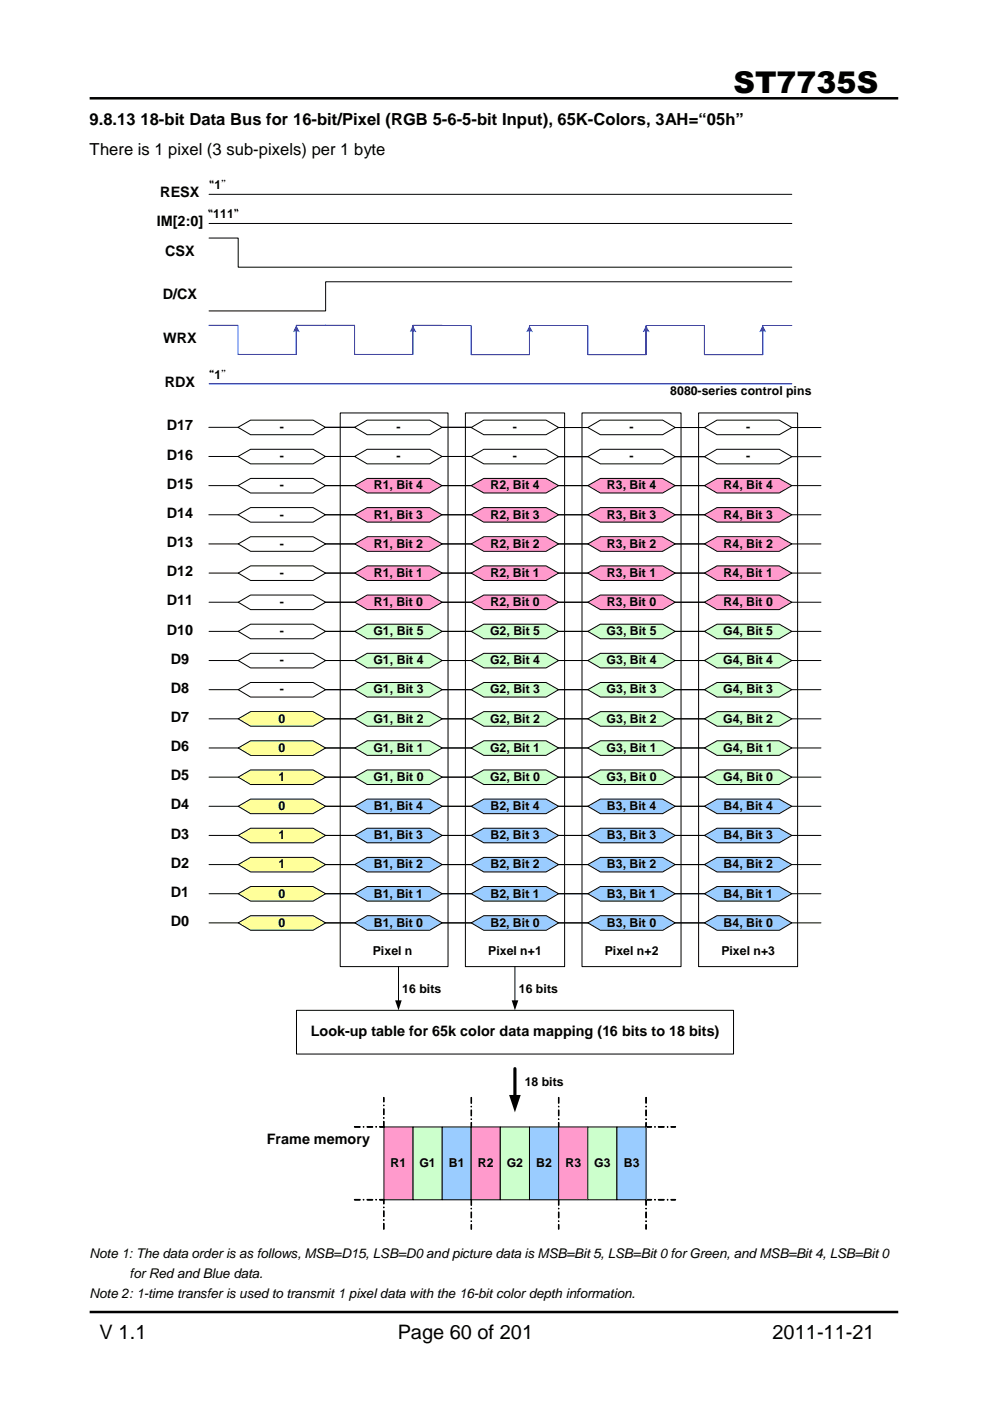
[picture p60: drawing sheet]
<svg xmlns="http://www.w3.org/2000/svg" width="210mm" height="297mm" viewBox="0 0 210 297" stroke-linecap="round" stroke-linejoin="round" font-family="sans-serif">
<defs><g id="words">
<text font-size="6.3" x="155.5" y="19.7">ST7735S</text>
<g font-size="4.2">
<text x="21.1" y="283.9">V 1.1</text>
<text x="84.3" y="283.9">Page 60 of 201</text>
<text x="163.8" y="283.9">2011-11-21</text>
</g>
<g font-size="3.5">
<text x="19" y="26.5">9.8.13 18-bit Data Bus for 16-bit/Pixel (RGB 5-6-5-bit Input), 65K-Colors, 3AH=“05h”</text>
<text x="19" y="32.8">There is 1 pixel (3 sub-pixels) per 1 byte</text>
</g>
<g font-size="3.1">
<text x="34" y="41.8">RESX</text>
<text x="33.2" y="48">IM[2:0]</text>
<text x="35" y="54.2">CSX</text>
<text x="34.5" y="63.5">D/CX</text>
<text x="34.6" y="72.7">WRX</text>
<text x="34.9" y="82">RDX</text>
<text x="35.3" y="91.3">D17</text>
<text x="35.3" y="97.5">D16</text>
<text x="35.3" y="103.6">D15</text>
<text x="35.3" y="109.8">D14</text>
<text x="35.3" y="116">D13</text>
<text x="35.3" y="122.2">D12</text>
<text x="35.3" y="128.4">D11</text>
<text x="35.3" y="134.5">D10</text>
<text x="36.2" y="140.7">D9</text>
<text x="36.2" y="146.9">D8</text>
<text x="36.2" y="153.1">D7</text>
<text x="36.2" y="159.3">D6</text>
<text x="36.2" y="165.4">D5</text>
<text x="36.2" y="171.6">D4</text>
<text x="36.2" y="177.8">D3</text>
<text x="36.2" y="184">D2</text>
<text x="36.2" y="190.2">D1</text>
<text x="36.2" y="196.3">D0</text>
<text x="65.9" y="219.8">Look-up table for 65k color data mapping (16 bits to 18 bits)</text>
<text x="56.6" y="242.7">Frame memory</text>
</g>
<g font-size="2.8">
<text x="19" y="266.7">Note 1: The data order is as follows, MSB=D15, LSB=D0 and picture data is MSB=Bit 5, LSB=Bit 0 for Green, and MSB=Bit 4, LSB=Bit 0</text>
<text x="19" y="275.2">Note 2: 1-time transfer is used to transmit 1 pixel data with the 16-bit color depth information.</text>
<text x="27.5" y="270.9">forRed and Blue data.</text>
</g>
<g font-size="2.6">
<text x="42.9" y="40.2">“1”</text>
<text x="42.6" y="46.4">“111”</text>
<text x="42.9" y="80.4">“1”</text>
<text x="142.1" y="83.7">8080-series control pins</text>
<text x="59.4" y="91.4">-</text>
<text x="84.1" y="91.4">-</text>
<text x="108.8" y="91.4">-</text>
<text x="133.5" y="91.4">-</text>
<text x="158.2" y="91.4">-</text>
<text x="59.4" y="97.6">-</text>
<text x="84.1" y="97.6">-</text>
<text x="108.8" y="97.6">-</text>
<text x="133.5" y="97.6">-</text>
<text x="158.2" y="97.6">-</text>
<text x="59.4" y="103.8">-</text>
<text x="79.2" y="103.8">R1, Bit 4</text>
<text x="104" y="103.8">R2, Bit 4</text>
<text x="128.7" y="103.8">R3, Bit 4</text>
<text x="153.4" y="103.8">R4, Bit 4</text>
<text x="59.4" y="109.9">-</text>
<text x="79.2" y="109.9">R1, Bit 3</text>
<text x="104" y="109.9">R2, Bit 3</text>
<text x="128.7" y="109.9">R3, Bit 3</text>
<text x="153.4" y="109.9">R4, Bit 3</text>
<text x="59.4" y="116.1">-</text>
<text x="79.2" y="116.1">R1, Bit 2</text>
<text x="104" y="116.1">R2, Bit 2</text>
<text x="128.7" y="116.1">R3, Bit 2</text>
<text x="153.4" y="116.1">R4, Bit 2</text>
<text x="59.4" y="122.3">-</text>
<text x="79.2" y="122.3">R1, Bit 1</text>
<text x="104" y="122.3">R2, Bit 1</text>
<text x="128.7" y="122.3">R3, Bit 1</text>
<text x="153.4" y="122.3">R4, Bit 1</text>
<text x="59.4" y="128.5">-</text>
<text x="79.2" y="128.5">R1, Bit 0</text>
<text x="104" y="128.5">R2, Bit 0</text>
<text x="128.7" y="128.5">R3, Bit 0</text>
<text x="153.4" y="128.5">R4, Bit 0</text>
<text x="59.4" y="134.7">-</text>
<text x="79.2" y="134.7">G1, Bit 5</text>
<text x="103.9" y="134.7">G2, Bit 5</text>
<text x="128.6" y="134.7">G3, Bit 5</text>
<text x="153.3" y="134.7">G4, Bit 5</text>
<text x="59.4" y="140.8">-</text>
<text x="79.2" y="140.8">G1, Bit 4</text>
<text x="103.9" y="140.8">G2, Bit 4</text>
<text x="128.6" y="140.8">G3, Bit 4</text>
<text x="153.3" y="140.8">G4, Bit 4</text>
<text x="59.4" y="147">-</text>
<text x="79.2" y="147">G1, Bit 3</text>
<text x="103.9" y="147">G2, Bit 3</text>
<text x="128.6" y="147">G3, Bit 3</text>
<text x="153.3" y="147">G4, Bit 3</text>
<text x="59.1" y="153.2">0</text>
<text x="79.2" y="153.2">G1, Bit 2</text>
<text x="103.9" y="153.2">G2, Bit 2</text>
<text x="128.6" y="153.2">G3, Bit 2</text>
<text x="153.3" y="153.2">G4, Bit 2</text>
<text x="59.1" y="159.4">0</text>
<text x="79.2" y="159.4">G1, Bit 1</text>
<text x="103.9" y="159.4">G2, Bit 1</text>
<text x="128.6" y="159.4">G3, Bit 1</text>
<text x="153.3" y="159.4">G4, Bit 1</text>
<text x="59.1" y="165.6">1</text>
<text x="79.2" y="165.6">G1, Bit 0</text>
<text x="103.9" y="165.6">G2, Bit 0</text>
<text x="128.6" y="165.6">G3, Bit 0</text>
<text x="153.3" y="165.6">G4, Bit 0</text>
<text x="59.1" y="171.7">0</text>
<text x="79.2" y="171.7">B1, Bit 4</text>
<text x="104" y="171.7">B2, Bit 4</text>
<text x="128.7" y="171.7">B3, Bit 4</text>
<text x="153.4" y="171.7">B4, Bit 4</text>
<text x="59.1" y="177.9">1</text>
<text x="79.2" y="177.9">B1, Bit 3</text>
<text x="104" y="177.9">B2, Bit 3</text>
<text x="128.7" y="177.9">B3, Bit 3</text>
<text x="153.4" y="177.9">B4, Bit 3</text>
<text x="59.1" y="184.1">1</text>
<text x="79.2" y="184.1">B1, Bit 2</text>
<text x="104" y="184.1">B2, Bit 2</text>
<text x="128.7" y="184.1">B3, Bit 2</text>
<text x="153.4" y="184.1">B4, Bit 2</text>
<text x="59.1" y="190.3">0</text>
<text x="79.2" y="190.3">B1, Bit 1</text>
<text x="104" y="190.3">B2, Bit 1</text>
<text x="128.7" y="190.3">B3, Bit 1</text>
<text x="153.4" y="190.3">B4, Bit 1</text>
<text x="59.1" y="196.5">0</text>
<text x="79.2" y="196.5">B1, Bit 0</text>
<text x="104" y="196.5">B2, Bit 0</text>
<text x="128.7" y="196.5">B3, Bit 0</text>
<text x="153.4" y="196.5">B4, Bit 0</text>
<text x="79" y="202.5">Pixel n</text>
<text x="103.5" y="202.5">Pixel n+1</text>
<text x="128.2" y="202.5">Pixel n+2</text>
<text x="153" y="202.5">Pixel n+3</text>
<text x="85.3" y="210.5">16 bits</text>
<text x="110" y="210.5">16 bits</text>
<text x="111.3" y="230.3">18 bits</text>
<text x="82.8" y="247.4">R1</text>
<text x="88.9" y="247.4">G1</text>
<text x="95.2" y="247.4">B1</text>
<text x="101.3" y="247.4">R2</text>
<text x="107.4" y="247.4">G2</text>
<text x="113.7" y="247.4">B2</text>
<text x="119.9" y="247.4">R3</text>
<text x="126" y="247.4">G3</text>
<text x="132.2" y="247.4">B3</text>
</g>
</g></defs>
<path d="M19 20.8h171.4M19 278.2h171.4" fill="none" stroke="#010101" stroke-width=".53"/>
<path d="M148.1 87.6h21v117.3h-21z" fill-rule="evenodd" fill="#fff"/>
<path d="M148.1 87.6h21v117.3h-21z" fill="none" stroke="#000" stroke-width=".21"/>
<path d="M123.4 87.6h21v117.3h-21z" fill-rule="evenodd" fill="#fff"/>
<path d="M123.4 87.6h21v117.3h-21z" fill="none" stroke="#000" stroke-width=".21"/>
<path d="M98.7 87.6h21v117.3h-21z" fill-rule="evenodd" fill="#fff"/>
<path d="M98.7 87.6h21v117.3h-21z" fill="none" stroke="#000" stroke-width=".21"/>
<path d="M72.1 87.6h22.9v117.3h-22.9z" fill-rule="evenodd" fill="#fff"/>
<path d="M72.1 87.6h22.9v117.3h-22.9z" fill="none" stroke="#000" stroke-width=".21"/>
<path d="M50.5 103l2.6-1.6h13.3l2.6 1.6-2.6 1.5h-13.3z" fill-rule="evenodd" fill="#fff"/>
<path d="M44.3 103h6.2M50.5 103l2.6-1.6h13.3l2.6 1.6-2.6 1.5h-13.3zM69 103h6.2" fill="none" stroke="#000" stroke-width=".21"/>
<path d="M44.3 69h6.2v6.2h12.3v-6.2h6.2M62.8 70.1v5.1M44.3 81.4h123.6" fill="none" stroke="#00f" stroke-width=".21"/>
<path d="M62.8 69l.7 1.4-.4-.2-1 .2z" fill-rule="evenodd" fill="#00f"/>
<path d="M143.2 69h6.1v6.2h12.4v-6.2h6.2M161.7 70.1v5.1" fill="none" stroke="#00f" stroke-width=".21"/>
<path d="M161.7 69l.7 1.4-.4-.2-1 .2z" fill-rule="evenodd" fill="#00f"/>
<path d="M118.4 69h6.2v6.2h12.4v-6.2h6.2M137 70.1v5.1" fill="none" stroke="#00f" stroke-width=".21"/>
<path d="M137 69l.7 1.4-.4-.2-1 .2z" fill-rule="evenodd" fill="#00f"/>
<path d="M93.8 69h6.1v6.2h12.4v-6.2h6.1M112.3 70.1v5.1" fill="none" stroke="#00f" stroke-width=".21"/>
<path d="M112.3 69l.7 1.4-.4-.2-1 .2z" fill-rule="evenodd" fill="#00f"/>
<path d="M69 69h6.2v6.2h12.3v-6.2h6.2M87.5 70.1v5.1" fill="none" stroke="#00f" stroke-width=".21"/>
<path d="M87.5 69l.8 1.4-.5-.2-.9 .2z" fill-rule="evenodd" fill="#00f"/>
<path d="M44.3 50.5h6.2v6.2h117.4M44.3 47.4h123.6M44.3 41.2h123.6M167.9 59.7h-98.9v6.2h-24.7" fill="none" stroke="#000" stroke-width=".21"/>
<path d="M50.5 109.1l2.6-1.5h13.3l2.6 1.5-2.6 1.6h-13.3z" fill-rule="evenodd" fill="#fff"/>
<path d="M44.3 109.1h6.2M50.5 109.1l2.6-1.5h13.3l2.6 1.5-2.6 1.6h-13.3zM69 109.1h6.2" fill="none" stroke="#000" stroke-width=".21"/>
<path d="M50.5 115.3l2.6-1.5h13.3l2.6 1.5-2.6 1.6h-13.3z" fill-rule="evenodd" fill="#fff"/>
<path d="M44.3 115.3h6.2M50.5 115.3l2.6-1.5h13.3l2.6 1.5-2.6 1.6h-13.3zM69 115.3h6.2" fill="none" stroke="#000" stroke-width=".21"/>
<path d="M50.5 121.5l2.6-1.5h13.3l2.6 1.5-2.6 1.6h-13.3z" fill-rule="evenodd" fill="#fff"/>
<path d="M44.3 121.5h6.2M50.5 121.5l2.6-1.5h13.3l2.6 1.5-2.6 1.6h-13.3zM69 121.5h6.2" fill="none" stroke="#000" stroke-width=".21"/>
<path d="M75.2 146.2l2.6-1.5h13.3l2.7 1.5-2.7 1.6h-13.3z" fill-rule="evenodd" fill="#cfc"/>
<path d="M69 146.2h6.2M75.2 146.2l2.6-1.5h13.3l2.7 1.5-2.7 1.6h-13.3zM93.8 146.2h6.1" fill="none" stroke="#000" stroke-width=".21"/>
<path d="M50.5 127.7l2.6-1.5h13.3l2.6 1.5-2.6 1.6h-13.3z" fill-rule="evenodd" fill="#fff"/>
<path d="M44.3 127.7h6.2M50.5 127.7l2.6-1.5h13.3l2.6 1.5-2.6 1.6h-13.3zM69 127.7h6.2" fill="none" stroke="#000" stroke-width=".21"/>
<path d="M75.2 152.4l2.6-1.5h13.3l2.7 1.5-2.7 1.6h-13.3z" fill-rule="evenodd" fill="#cfc"/>
<path d="M69 152.4h6.2M75.2 152.4l2.6-1.5h13.3l2.7 1.5-2.7 1.6h-13.3zM93.8 152.4h6.1" fill="none" stroke="#000" stroke-width=".21"/>
<path d="M50.5 133.9l2.6-1.6h13.3l2.6 1.6-2.6 1.5h-13.3z" fill-rule="evenodd" fill="#fff"/>
<path d="M44.3 133.9h6.2M50.5 133.9l2.6-1.6h13.3l2.6 1.6-2.6 1.5h-13.3zM69 133.9h6.2" fill="none" stroke="#000" stroke-width=".21"/>
<path d="M75.2 158.6l2.6-1.5h13.3l2.7 1.5-2.7 1.6h-13.3z" fill-rule="evenodd" fill="#cfc"/>
<path d="M69 158.6h6.2M75.2 158.6l2.6-1.5h13.3l2.7 1.5-2.7 1.6h-13.3zM93.8 158.6h6.1" fill="none" stroke="#000" stroke-width=".21"/>
<path d="M50.5 140l2.6-1.5h13.3l2.6 1.5-2.6 1.6h-13.3z" fill-rule="evenodd" fill="#fff"/>
<path d="M44.3 140h6.2M50.5 140l2.6-1.5h13.3l2.6 1.5-2.6 1.6h-13.3zM69 140h6.2" fill="none" stroke="#000" stroke-width=".21"/>
<path d="M75.2 164.8l2.6-1.6h13.3l2.7 1.6-2.7 1.5h-13.3z" fill-rule="evenodd" fill="#cfc"/>
<path d="M69 164.8h6.2M75.2 164.8l2.6-1.6h13.3l2.7 1.6-2.7 1.5h-13.3zM93.8 164.8h6.1" fill="none" stroke="#000" stroke-width=".21"/>
<path d="M50.5 146.2l2.6-1.5h13.3l2.6 1.5-2.6 1.6h-13.3z" fill-rule="evenodd" fill="#fff"/>
<path d="M44.3 146.2h6.2M50.5 146.2l2.6-1.5h13.3l2.6 1.5-2.6 1.6h-13.3zM69 146.2h6.2M84.5 204.9v7.4M109.2 204.9v7.4" fill="none" stroke="#000" stroke-width=".21"/>
<path d="M83.8 212.1h1.4l-.7 2.1zM108.5 212.1h1.4l-.7 2.1z" fill="#000"/>
<path d="M81.4 238.9h6.2v15.5h-6.2z" fill-rule="evenodd" fill="#ff9acc"/>
<path d="M81.4 238.9h6.2v15.5h-6.2z" fill="none" stroke="#000" stroke-width=".21"/>
<path d="M87.6 238.9h6.2v15.5h-6.2z" fill-rule="evenodd" fill="#cfc"/>
<path d="M87.6 238.9h6.2v15.5h-6.2z" fill="none" stroke="#000" stroke-width=".21"/>
<path d="M93.8 238.9h6.1v15.5h-6.1z" fill-rule="evenodd" fill="#9accff"/>
<g fill="none" stroke="#000" stroke-width=".21">
<path d="M75.1 238.9l1.2-.1 .1 .2h-1.2zM77 238.9h.2zM77.8 238.9h1.2l-1.1 .1zM79.7 238.9h.1zM80.5 238.9h.9l-.8 .1zM81.3 237.8h.1v1.2zM81.3 237l.1 .1zM81.3 235.1h.1v1.2zM81.3 234.3l.1 .1zM81.3 232.7h.1v.9zM93.8 238.9h6.1v15.5h-6.1zM99.9 232.7h.1l-.1 1.2z"/>
<path d="M99.9 234.6v.1zM99.9 235.3l.1 .1-.1 1.2zM99.9 237.2v.2zM99.9 238h.1l-.1 1zM118.4 232.7h.1l-.1 1.2zM118.4 234.5l.1 .2zM118.4 235.3l.1 .1-.1 1.2zM118.4 237.2l.1 .2zM118.4 238h.1l-.1 1zM136.9 238.9h1.3l-1.2 .1zM136.9 232.7h.2l-.1 1.2zM136.9 235.4h.2l-.1 1.2z"/>
<path d="M136.9 238h.2l-.1 1zM136.9 234.5l.1 .2zM136.9 237.2l.1 .2zM138.8 238.9l.1 .1zM139.6 238.9h1.2l-1.1 .1zM141.5 238.9h.1zM142.2 238.9h1.1l-1 .1zM75.1 254.3h1.3v.1l-1.2 .1zM77 254.3h.2l-.1 .2zM77.8 254.3l1.2 .1-1.1 .1zM79.7 254.3h.1v.2zM80.5 254.3l.9 .1-.8 .1z"/>
<path d="M81.3 259.4h.1v1.2zM81.3 256.7l.1 .1v1.2zM81.3 255.9l.1 .2zM81.3 254.3h.1v1zM81.4 258.6v.1zM99.9 254.3h.1l-.1 1.3zM99.9 256.2l.1 .1zM99.9 257h.1l-.1 1.2zM99.9 258.9l.1 .1zM99.9 259.6l.1 .1-.1 .9zM118.4 254.3h.1l-.1 1.3zM118.4 256.2l.1 .1z"/>
<path d="M118.4 257h.1l-.1 1.2zM118.4 258.8l.1 .2zM118.4 259.6l.1 .1-.1 .9zM136.9 254.3l1.3 .1-1.2 .1zM136.9 254.3h.2l-.1 1.3zM136.9 257h.2l-.1 1.2zM136.9 259.7h.2l-.1 .9zM136.9 256.2l.1 .1zM136.9 258.8l.1 .2zM138.8 254.3h.1v.2zM139.6 254.3l1.2 .1-1.1 .1zM141.5 254.3h.1v.2z"/>
<path d="M142.2 254.3l1.1 .1-1 .1z"/>
</g>
<g fill="#000">
<path d="M75.1 238.9l1.2-.1 .1 .2h-1.2zM77 238.9h.2zM77.8 238.9h1.2l-1.1 .1zM79.7 238.9h.1zM80.5 238.9h.9l-.8 .1z"/>
<path d="M81.3 237.8h.1v1.2zM81.3 237l.1 .1zM81.3 235.1h.1v1.2zM81.3 234.3l.1 .1zM81.3 232.7h.1v.9z"/>
<path d="M99.9 232.7h.1l-.1 1.2zM99.9 234.6v.1zM99.9 235.3l.1 .1-.1 1.2zM99.9 237.2v.2zM99.9 238h.1l-.1 1z"/>
<path d="M118.4 232.7h.1l-.1 1.2zM118.4 234.5l.1 .2zM118.4 235.3l.1 .1-.1 1.2zM118.4 237.2l.1 .2zM118.4 238h.1l-.1 1z"/>
<path d="M136.9 238.9h1.3l-1.2 .1zM138.8 238.9l.1 .1zM139.6 238.9h1.2l-1.1 .1zM141.5 238.9h.1zM142.2 238.9h1.1l-1 .1z"/>
<path d="M136.9 232.7h.2l-.1 1.2zM136.9 234.5l.1 .2zM136.9 235.4h.2l-.1 1.2zM136.9 237.2l.1 .2zM136.9 238h.2l-.1 1z"/>
<path d="M75.1 254.3h1.3v.1l-1.2 .1zM77 254.3h.2l-.1 .2zM77.8 254.3l1.2 .1-1.1 .1zM79.7 254.3h.1v.2zM80.5 254.3l.9 .1-.8 .1z"/>
<path d="M99.9 254.3h.1l-.1 1.3zM99.9 256.2l.1 .1zM99.9 257h.1l-.1 1.2zM99.9 258.9l.1 .1zM99.9 259.6l.1 .1-.1 .9z"/>
<path d="M118.4 254.3h.1l-.1 1.3zM118.4 256.2l.1 .1zM118.4 257h.1l-.1 1.2zM118.4 258.8l.1 .2zM118.4 259.6l.1 .1-.1 .9z"/>
<path d="M136.9 254.3l1.3 .1-1.2 .1zM138.8 254.3h.1v.2zM139.6 254.3l1.2 .1-1.1 .1zM141.5 254.3h.1v.2zM142.2 254.3l1.1 .1-1 .1z"/>
<path d="M136.9 254.3h.2l-.1 1.3zM136.9 256.2l.1 .1zM136.9 257h.2l-.1 1.2zM136.9 258.8l.1 .2zM136.9 259.7h.2l-.1 .9z"/>
<path d="M81.3 259.4h.1v1.2zM81.4 258.6v.1zM81.3 256.7l.1 .1v1.2zM81.3 255.9l.1 .2zM81.3 254.3h.1v1z"/>
</g>
<path d="M99.9 238.9h6.2v15.5h-6.2z" fill-rule="evenodd" fill="#ff9acc"/>
<path d="M99.9 238.9h6.2v15.5h-6.2z" fill="none" stroke="#000" stroke-width=".21"/>
<path d="M106.1 238.9h6.2v15.5h-6.2z" fill-rule="evenodd" fill="#cfc"/>
<path d="M106.1 238.9h6.2v15.5h-6.2z" fill="none" stroke="#000" stroke-width=".21"/>
<path d="M112.3 238.9h6.1v15.5h-6.1z" fill-rule="evenodd" fill="#9accff"/>
<path d="M112.3 238.9h6.1v15.5h-6.1z" fill="none" stroke="#000" stroke-width=".21"/>
<path d="M118.4 238.9h6.2v15.5h-6.2z" fill-rule="evenodd" fill="#ff9acc"/>
<path d="M118.4 238.9h6.2v15.5h-6.2z" fill="none" stroke="#000" stroke-width=".21"/>
<path d="M124.6 238.9h6.2v15.5h-6.2z" fill-rule="evenodd" fill="#cfc"/>
<path d="M124.6 238.9h6.2v15.5h-6.2z" fill="none" stroke="#000" stroke-width=".21"/>
<path d="M130.8 238.9h6.2v15.5h-6.2z" fill-rule="evenodd" fill="#9accff"/>
<path d="M130.8 238.9h6.2v15.5h-6.2z" fill="none" stroke="#000" stroke-width=".21"/>
<path d="M109.2 226.6v5.9" fill="none" stroke="#000" stroke-width=".67"/>
<path d="M107.9 232.2h2.5l-1.2 3.6z" fill="#000"/>
<path d="M75.2 109.1l2.6-1.5h13.3l2.6 1.5-2.6 1.6h-13.3z" fill-rule="evenodd" fill="#ff9acc"/>
<path d="M69 109.1h6.2M75.2 109.1l2.6-1.5h13.3l2.6 1.5-2.6 1.6h-13.3zM93.7 109.1h6.2" fill="none" stroke="#000" stroke-width=".21"/>
<path d="M50.5 152.4l2.6-1.5h13.3l2.6 1.5-2.6 1.6h-13.3z" fill-rule="evenodd" fill="#ffff9a"/>
<path d="M44.3 152.4h6.2M50.5 152.4l2.6-1.5h13.3l2.6 1.5-2.6 1.6h-13.3zM69 152.4h6.2" fill="none" stroke="#000" stroke-width=".21"/>
<path d="M75.2 115.3l2.6-1.5h13.3l2.7 1.5-2.7 1.6h-13.3z" fill-rule="evenodd" fill="#ff9acc"/>
<path d="M69 115.3h6.2M75.2 115.3l2.6-1.5h13.3l2.7 1.5-2.7 1.6h-13.3zM93.7 115.3h6.2" fill="none" stroke="#000" stroke-width=".21"/>
<path d="M50.5 158.6l2.6-1.5h13.3l2.6 1.5-2.6 1.6h-13.3z" fill-rule="evenodd" fill="#ffff9a"/>
<path d="M44.3 158.6h6.2M50.5 158.6l2.6-1.5h13.3l2.6 1.5-2.6 1.6h-13.3zM69 158.6h6.2" fill="none" stroke="#000" stroke-width=".21"/>
<path d="M75.2 121.5l2.6-1.5h13.3l2.7 1.5-2.7 1.6h-13.3z" fill-rule="evenodd" fill="#ff9acc"/>
<path d="M69 121.5h6.2M75.2 121.5l2.6-1.5h13.3l2.7 1.5-2.7 1.6h-13.3zM93.8 121.5h6.1" fill="none" stroke="#000" stroke-width=".21"/>
<path d="M50.5 164.8l2.6-1.6h13.3l2.6 1.6-2.6 1.5h-13.3z" fill-rule="evenodd" fill="#ffff9a"/>
<path d="M44.3 164.8h6.2M50.5 164.8l2.6-1.6h13.3l2.6 1.6-2.6 1.5h-13.3zM69 164.8h6.2" fill="none" stroke="#000" stroke-width=".21"/>
<path d="M75.2 127.7l2.6-1.5h13.3l2.7 1.5-2.7 1.6h-13.3z" fill-rule="evenodd" fill="#ff9acc"/>
<path d="M69 127.7h6.2M75.2 127.7l2.6-1.5h13.3l2.7 1.5-2.7 1.6h-13.3zM93.8 127.7h6.1" fill="none" stroke="#000" stroke-width=".21"/>
<path d="M50.5 170.9l2.6-1.5h13.3l2.6 1.5-2.6 1.6h-13.3z" fill-rule="evenodd" fill="#ffff9a"/>
<path d="M44.3 170.9h6.2M50.5 170.9l2.6-1.5h13.3l2.6 1.5-2.6 1.6h-13.3zM69 170.9h6.2" fill="none" stroke="#000" stroke-width=".21"/>
<path d="M50.5 177.1l2.6-1.5h13.3l2.6 1.5-2.6 1.6h-13.3z" fill-rule="evenodd" fill="#ffff9a"/>
<path d="M44.3 177.1h6.2M50.5 177.1l2.6-1.5h13.3l2.6 1.5-2.6 1.6h-13.3zM69 177.1h6.2" fill="none" stroke="#000" stroke-width=".21"/>
<path d="M50.5 183.3l2.6-1.5h13.3l2.6 1.5-2.6 1.6h-13.3z" fill-rule="evenodd" fill="#ffff9a"/>
<path d="M44.3 183.3h6.2M50.5 183.3l2.6-1.5h13.3l2.6 1.5-2.6 1.6h-13.3zM69 183.3h6.2" fill="none" stroke="#000" stroke-width=".21"/>
<path d="M50.5 189.5l2.6-1.5h13.3l2.6 1.5-2.6 1.6h-13.3z" fill-rule="evenodd" fill="#ffff9a"/>
<path d="M44.3 189.5h6.2M50.5 189.5l2.6-1.5h13.3l2.6 1.5-2.6 1.6h-13.3zM69 189.5h6.2" fill="none" stroke="#000" stroke-width=".21"/>
<path d="M50.5 195.7l2.6-1.6h13.3l2.6 1.6-2.6 1.5h-13.3z" fill-rule="evenodd" fill="#ffff9a"/>
<path d="M44.3 195.7h6.2M50.5 195.7l2.6-1.6h13.3l2.6 1.6-2.6 1.5h-13.3zM69 195.7h6.2" fill="none" stroke="#000" stroke-width=".21"/>
<path d="M75.2 177.1l2.6-1.5h13.3l2.7 1.5-2.7 1.6h-13.3z" fill-rule="evenodd" fill="#9accff"/>
<path d="M69 177.1h6.2M75.2 177.1l2.6-1.5h13.3l2.7 1.5-2.7 1.6h-13.3zM93.8 177.1h6.1" fill="none" stroke="#000" stroke-width=".21"/>
<path d="M75.2 183.3l2.6-1.5h13.3l2.7 1.5-2.7 1.6h-13.3z" fill-rule="evenodd" fill="#9accff"/>
<path d="M69 183.3h6.2M75.2 183.3l2.6-1.5h13.3l2.7 1.5-2.7 1.6h-13.3zM93.8 183.3h6.1" fill="none" stroke="#000" stroke-width=".21"/>
<path d="M75.2 189.5l2.6-1.5h13.3l2.7 1.5-2.7 1.6h-13.3z" fill-rule="evenodd" fill="#9accff"/>
<path d="M69 189.5h6.2M75.2 189.5l2.6-1.5h13.3l2.7 1.5-2.7 1.6h-13.3zM93.8 189.5h6.1" fill="none" stroke="#000" stroke-width=".21"/>
<path d="M75.2 195.7l2.6-1.6h13.3l2.7 1.6-2.7 1.5h-13.3z" fill-rule="evenodd" fill="#9accff"/>
<path d="M69 195.7h6.2M75.2 195.7l2.6-1.6h13.3l2.7 1.6-2.7 1.5h-13.3zM93.8 195.7h6.1" fill="none" stroke="#000" stroke-width=".21"/>
<path d="M99.9 146.2l2.7-1.5h13.2l2.6 1.5-2.6 1.6h-13.2z" fill-rule="evenodd" fill="#cfc"/>
<path d="M93.8 146.2h6.1M99.9 146.2l2.7-1.5h13.2l2.6 1.5-2.6 1.6h-13.2zM118.4 146.2h6.2" fill="none" stroke="#000" stroke-width=".21"/>
<path d="M99.9 152.4l2.7-1.5h13.2l2.6 1.5-2.6 1.6h-13.2z" fill-rule="evenodd" fill="#cfc"/>
<path d="M93.8 152.4h6.1M99.9 152.4l2.7-1.5h13.2l2.6 1.5-2.6 1.6h-13.2zM118.4 152.4h6.2" fill="none" stroke="#000" stroke-width=".21"/>
<path d="M99.9 158.6l2.7-1.5h13.2l2.6 1.5-2.6 1.6h-13.2z" fill-rule="evenodd" fill="#cfc"/>
<path d="M93.8 158.6h6.1M99.9 158.6l2.7-1.5h13.2l2.6 1.5-2.6 1.6h-13.2zM118.4 158.6h6.2" fill="none" stroke="#000" stroke-width=".21"/>
<path d="M99.9 164.8l2.7-1.6h13.2l2.6 1.6-2.6 1.5h-13.2z" fill-rule="evenodd" fill="#cfc"/>
<path d="M93.8 164.8h6.1M99.9 164.8l2.7-1.6h13.2l2.6 1.6-2.6 1.5h-13.2zM118.4 164.8h6.2" fill="none" stroke="#000" stroke-width=".21"/>
<path d="M99.9 109.1l2.7-1.5h13.2l2.6 1.5-2.6 1.6h-13.2z" fill-rule="evenodd" fill="#ff9acc"/>
<path d="M93.7 109.1h6.2M99.9 109.1l2.7-1.5h13.2l2.6 1.5-2.6 1.6h-13.2zM118.4 109.1h6.2" fill="none" stroke="#000" stroke-width=".21"/>
<path d="M99.9 115.3l2.7-1.5h13.2l2.6 1.5-2.6 1.6h-13.2z" fill-rule="evenodd" fill="#ff9acc"/>
<path d="M93.7 115.3h6.2M99.9 115.3l2.7-1.5h13.2l2.6 1.5-2.6 1.6h-13.2zM118.4 115.3h6.2" fill="none" stroke="#000" stroke-width=".21"/>
<path d="M99.9 121.5l2.7-1.5h13.2l2.6 1.5-2.6 1.6h-13.2z" fill-rule="evenodd" fill="#ff9acc"/>
<path d="M93.8 121.5h6.1M99.9 121.5l2.7-1.5h13.2l2.6 1.5-2.6 1.6h-13.2zM118.4 121.5h6.2" fill="none" stroke="#000" stroke-width=".21"/>
<path d="M99.9 127.7l2.7-1.5h13.2l2.6 1.5-2.6 1.6h-13.2z" fill-rule="evenodd" fill="#ff9acc"/>
<path d="M93.8 127.7h6.1M99.9 127.7l2.7-1.5h13.2l2.6 1.5-2.6 1.6h-13.2zM118.4 127.7h6.2" fill="none" stroke="#000" stroke-width=".21"/>
<path d="M99.9 177.1l2.7-1.5h13.2l2.6 1.5-2.6 1.6h-13.2z" fill-rule="evenodd" fill="#9accff"/>
<path d="M93.8 177.1h6.1M99.9 177.1l2.7-1.5h13.2l2.6 1.5-2.6 1.6h-13.2zM118.4 177.1h6.2" fill="none" stroke="#000" stroke-width=".21"/>
<path d="M99.9 183.3l2.7-1.5h13.2l2.6 1.5-2.6 1.6h-13.2z" fill-rule="evenodd" fill="#9accff"/>
<path d="M93.8 183.3h6.1M99.9 183.3l2.7-1.5h13.2l2.6 1.5-2.6 1.6h-13.2zM118.4 183.3h6.2" fill="none" stroke="#000" stroke-width=".21"/>
<path d="M99.9 189.5l2.7-1.5h13.2l2.6 1.5-2.6 1.6h-13.2z" fill-rule="evenodd" fill="#9accff"/>
<path d="M93.8 189.5h6.1M99.9 189.5l2.7-1.5h13.2l2.6 1.5-2.6 1.6h-13.2zM118.4 189.5h6.2" fill="none" stroke="#000" stroke-width=".21"/>
<path d="M99.9 195.7l2.7-1.6h13.2l2.6 1.6-2.6 1.5h-13.2z" fill-rule="evenodd" fill="#9accff"/>
<path d="M93.8 195.7h6.1M99.9 195.7l2.7-1.6h13.2l2.6 1.6-2.6 1.5h-13.2zM118.4 195.7h6.2" fill="none" stroke="#000" stroke-width=".21"/>
<path d="M124.6 146.2l2.7-1.5h13.2l2.7 1.5-2.7 1.6h-13.2z" fill-rule="evenodd" fill="#cfc"/>
<path d="M118.4 146.2h6.2M124.6 146.2l2.7-1.5h13.2l2.7 1.5-2.7 1.6h-13.2zM143.2 146.2h6.1" fill="none" stroke="#000" stroke-width=".21"/>
<path d="M124.6 152.4l2.7-1.5h13.2l2.7 1.5-2.7 1.6h-13.2z" fill-rule="evenodd" fill="#cfc"/>
<path d="M118.4 152.4h6.2M124.6 152.4l2.7-1.5h13.2l2.7 1.5-2.7 1.6h-13.2zM143.2 152.4h6.1" fill="none" stroke="#000" stroke-width=".21"/>
<path d="M124.6 158.6l2.7-1.5h13.2l2.7 1.5-2.7 1.6h-13.2z" fill-rule="evenodd" fill="#cfc"/>
<path d="M118.4 158.6h6.2M124.6 158.6l2.7-1.5h13.2l2.7 1.5-2.7 1.6h-13.2zM143.2 158.6h6.1" fill="none" stroke="#000" stroke-width=".21"/>
<path d="M124.6 164.8l2.7-1.6h13.2l2.7 1.6-2.7 1.5h-13.2z" fill-rule="evenodd" fill="#cfc"/>
<path d="M118.4 164.8h6.2M124.6 164.8l2.7-1.6h13.2l2.7 1.6-2.7 1.5h-13.2zM143.2 164.8h6.1" fill="none" stroke="#000" stroke-width=".21"/>
<path d="M124.6 109.1l2.7-1.5h13.2l2.7 1.5-2.7 1.6h-13.2z" fill-rule="evenodd" fill="#ff9acc"/>
<path d="M118.4 109.1h6.2M124.6 109.1l2.7-1.5h13.2l2.7 1.5-2.7 1.6h-13.2zM143.2 109.1h6.1" fill="none" stroke="#000" stroke-width=".21"/>
<path d="M124.6 115.3l2.7-1.5h13.2l2.7 1.5-2.7 1.6h-13.2z" fill-rule="evenodd" fill="#ff9acc"/>
<path d="M118.4 115.3h6.2M124.6 115.3l2.7-1.5h13.2l2.7 1.5-2.7 1.6h-13.2zM143.2 115.3h6.1" fill="none" stroke="#000" stroke-width=".21"/>
<path d="M124.6 121.5l2.7-1.5h13.2l2.7 1.5-2.7 1.6h-13.2z" fill-rule="evenodd" fill="#ff9acc"/>
<path d="M118.4 121.5h6.2M124.6 121.5l2.7-1.5h13.2l2.7 1.5-2.7 1.6h-13.2zM143.2 121.5h6.1" fill="none" stroke="#000" stroke-width=".21"/>
<path d="M124.6 127.7l2.7-1.5h13.2l2.7 1.5-2.7 1.6h-13.2z" fill-rule="evenodd" fill="#ff9acc"/>
<path d="M118.4 127.7h6.2M124.6 127.7l2.7-1.5h13.2l2.7 1.5-2.7 1.6h-13.2zM143.2 127.7h6.1" fill="none" stroke="#000" stroke-width=".21"/>
<path d="M124.6 177.1l2.7-1.5h13.2l2.7 1.5-2.7 1.6h-13.2z" fill-rule="evenodd" fill="#9accff"/>
<path d="M118.4 177.1h6.2M124.6 177.1l2.7-1.5h13.2l2.7 1.5-2.7 1.6h-13.2zM143.2 177.1h6.1" fill="none" stroke="#000" stroke-width=".21"/>
<path d="M124.6 183.3l2.7-1.5h13.2l2.7 1.5-2.7 1.6h-13.2z" fill-rule="evenodd" fill="#9accff"/>
<path d="M118.4 183.3h6.2M124.6 183.3l2.7-1.5h13.2l2.7 1.5-2.7 1.6h-13.2zM143.2 183.3h6.1" fill="none" stroke="#000" stroke-width=".21"/>
<path d="M124.6 189.5l2.7-1.5h13.2l2.7 1.5-2.7 1.6h-13.2z" fill-rule="evenodd" fill="#9accff"/>
<path d="M118.4 189.5h6.2M124.6 189.5l2.7-1.5h13.2l2.7 1.5-2.7 1.6h-13.2zM143.2 189.5h6.1" fill="none" stroke="#000" stroke-width=".21"/>
<path d="M124.6 195.7l2.7-1.6h13.2l2.7 1.6-2.7 1.5h-13.2z" fill-rule="evenodd" fill="#9accff"/>
<path d="M118.4 195.7h6.2M124.6 195.7l2.7-1.6h13.2l2.7 1.6-2.7 1.5h-13.2zM143.2 195.7h6.1" fill="none" stroke="#000" stroke-width=".21"/>
<path d="M149.3 146.2l2.7-1.5h13.2l2.7 1.5-2.7 1.6h-13.2z" fill-rule="evenodd" fill="#cfc"/>
<path d="M143.2 146.2h6.1M149.3 146.2l2.7-1.5h13.2l2.7 1.5-2.7 1.6h-13.2zM167.9 146.2h6.2" fill="none" stroke="#000" stroke-width=".21"/>
<path d="M149.3 152.4l2.7-1.5h13.2l2.7 1.5-2.7 1.6h-13.2z" fill-rule="evenodd" fill="#cfc"/>
<path d="M143.2 152.4h6.1M149.3 152.4l2.7-1.5h13.2l2.7 1.5-2.7 1.6h-13.2zM167.9 152.4h6.2" fill="none" stroke="#000" stroke-width=".21"/>
<path d="M149.3 158.6l2.7-1.5h13.2l2.7 1.5-2.7 1.6h-13.2z" fill-rule="evenodd" fill="#cfc"/>
<path d="M143.2 158.6h6.1M149.3 158.6l2.7-1.5h13.2l2.7 1.5-2.7 1.6h-13.2zM167.9 158.6h6.2" fill="none" stroke="#000" stroke-width=".21"/>
<path d="M149.3 164.8l2.7-1.6h13.2l2.7 1.6-2.7 1.5h-13.2z" fill-rule="evenodd" fill="#cfc"/>
<path d="M143.2 164.8h6.1M149.3 164.8l2.7-1.6h13.2l2.7 1.6-2.7 1.5h-13.2zM167.9 164.8h6.2" fill="none" stroke="#000" stroke-width=".21"/>
<path d="M149.3 109.1l2.7-1.5h13.2l2.7 1.5-2.7 1.6h-13.2z" fill-rule="evenodd" fill="#ff9acc"/>
<path d="M143.2 109.1h6.1M149.3 109.1l2.7-1.5h13.2l2.7 1.5-2.7 1.6h-13.2zM167.9 109.1h6.2" fill="none" stroke="#000" stroke-width=".21"/>
<path d="M149.3 115.3l2.7-1.5h13.2l2.7 1.5-2.7 1.6h-13.2z" fill-rule="evenodd" fill="#ff9acc"/>
<path d="M143.2 115.3h6.1M149.3 115.3l2.7-1.5h13.2l2.7 1.5-2.7 1.6h-13.2zM167.9 115.3h6.2" fill="none" stroke="#000" stroke-width=".21"/>
<path d="M149.3 121.5l2.7-1.5h13.2l2.7 1.5-2.7 1.6h-13.2z" fill-rule="evenodd" fill="#ff9acc"/>
<path d="M143.2 121.5h6.1M149.3 121.5l2.7-1.5h13.2l2.7 1.5-2.7 1.6h-13.2zM167.9 121.5h6.2" fill="none" stroke="#000" stroke-width=".21"/>
<path d="M149.3 127.7l2.7-1.5h13.2l2.7 1.5-2.7 1.6h-13.2z" fill-rule="evenodd" fill="#ff9acc"/>
<path d="M143.2 127.7h6.1M149.3 127.7l2.7-1.5h13.2l2.7 1.5-2.7 1.6h-13.2zM167.9 127.7h6.2" fill="none" stroke="#000" stroke-width=".21"/>
<path d="M149.3 177.1l2.7-1.5h13.2l2.7 1.5-2.7 1.6h-13.2z" fill-rule="evenodd" fill="#9accff"/>
<path d="M143.2 177.1h6.1M149.3 177.1l2.7-1.5h13.2l2.7 1.5-2.7 1.6h-13.2zM167.9 177.1h6.2" fill="none" stroke="#000" stroke-width=".21"/>
<path d="M149.3 183.3l2.7-1.5h13.2l2.7 1.5-2.7 1.6h-13.2z" fill-rule="evenodd" fill="#9accff"/>
<path d="M143.2 183.3h6.1M149.3 183.3l2.7-1.5h13.2l2.7 1.5-2.7 1.6h-13.2zM167.9 183.3h6.2" fill="none" stroke="#000" stroke-width=".21"/>
<path d="M149.3 189.5l2.7-1.5h13.2l2.7 1.5-2.7 1.6h-13.2z" fill-rule="evenodd" fill="#9accff"/>
<path d="M143.2 189.5h6.1M149.3 189.5l2.7-1.5h13.2l2.7 1.5-2.7 1.6h-13.2zM167.9 189.5h6.2" fill="none" stroke="#000" stroke-width=".21"/>
<path d="M149.3 195.7l2.7-1.6h13.3l2.6 1.6-2.6 1.5h-13.3z" fill-rule="evenodd" fill="#9accff"/>
<path d="M143.2 195.7h6.1M149.3 195.7l2.7-1.6h13.3l2.6 1.6-2.6 1.5h-13.3zM167.9 195.7h6.2" fill="none" stroke="#000" stroke-width=".21"/>
<path d="M62.9 214.2h92.6v9.3h-92.6z" fill-rule="evenodd" fill="#fff"/>
<path d="M62.9 214.2h92.6v9.3h-92.6z" fill="none" stroke="#000" stroke-width=".21"/>
<path d="M50.5 90.6l2.6-1.5h13.3l2.6 1.5-2.6 1.6h-13.3z" fill-rule="evenodd" fill="#fff"/>
<path d="M44.3 90.6h6.2M50.5 90.6l2.6-1.5h13.3l2.6 1.5-2.6 1.6h-13.3zM69 90.6h6.2" fill="none" stroke="#000" stroke-width=".21"/>
<path d="M50.5 96.8l2.6-1.5h13.3l2.6 1.5-2.6 1.5h-13.3z" fill-rule="evenodd" fill="#fff"/>
<path d="M44.3 96.8h6.2M50.5 96.8l2.6-1.5h13.3l2.6 1.5-2.6 1.5h-13.3zM69 96.8h6.2" fill="none" stroke="#000" stroke-width=".21"/>
<path d="M75.2 90.6l2.6-1.5h13.3l2.6 1.5-2.6 1.6h-13.3z" fill-rule="evenodd" fill="#fff"/>
<path d="M69 90.6h6.2M75.2 90.6l2.6-1.5h13.3l2.6 1.5-2.6 1.6h-13.3zM93.7 90.6h6.2" fill="none" stroke="#000" stroke-width=".21"/>
<path d="M75.2 96.8l2.6-1.5h13.3l2.6 1.5-2.6 1.5h-13.3z" fill-rule="evenodd" fill="#fff"/>
<path d="M69 96.8h6.2M75.2 96.8l2.6-1.5h13.3l2.6 1.5-2.6 1.5h-13.3zM93.7 96.8h6.2" fill="none" stroke="#000" stroke-width=".21"/>
<path d="M99.9 90.6l2.7-1.5h13.2l2.6 1.5-2.6 1.6h-13.2z" fill-rule="evenodd" fill="#fff"/>
<path d="M93.7 90.6h6.2M99.9 90.6l2.7-1.5h13.2l2.6 1.5-2.6 1.6h-13.2zM118.4 90.6h6.2" fill="none" stroke="#000" stroke-width=".21"/>
<path d="M99.9 96.8l2.7-1.5h13.2l2.6 1.5-2.6 1.5h-13.2z" fill-rule="evenodd" fill="#fff"/>
<path d="M93.7 96.8h6.2M99.9 96.8l2.7-1.5h13.2l2.6 1.5-2.6 1.5h-13.2zM118.4 96.8h6.2" fill="none" stroke="#000" stroke-width=".21"/>
<path d="M124.6 90.6l2.7-1.5h13.2l2.7 1.5-2.7 1.6h-13.2z" fill-rule="evenodd" fill="#fff"/>
<path d="M118.4 90.6h6.2M124.6 90.6l2.7-1.5h13.2l2.7 1.5-2.7 1.6h-13.2zM143.2 90.6h6.1" fill="none" stroke="#000" stroke-width=".21"/>
<path d="M124.6 96.8l2.7-1.5h13.2l2.7 1.5-2.7 1.5h-13.2z" fill-rule="evenodd" fill="#fff"/>
<path d="M118.4 96.8h6.2M124.6 96.8l2.7-1.5h13.2l2.7 1.5-2.7 1.5h-13.2zM143.2 96.8h6.1" fill="none" stroke="#000" stroke-width=".21"/>
<path d="M149.3 90.6l2.7-1.5h13.2l2.7 1.5-2.7 1.6h-13.2z" fill-rule="evenodd" fill="#fff"/>
<path d="M143.2 90.6h6.1M149.3 90.6l2.7-1.5h13.2l2.7 1.5-2.7 1.6h-13.2zM167.9 90.6h6.2" fill="none" stroke="#000" stroke-width=".21"/>
<path d="M149.3 96.8l2.7-1.5h13.2l2.7 1.5-2.7 1.5h-13.2z" fill-rule="evenodd" fill="#fff"/>
<path d="M143.2 96.8h6.1M149.3 96.8l2.7-1.5h13.2l2.7 1.5-2.7 1.5h-13.2zM167.9 96.8h6.2" fill="none" stroke="#000" stroke-width=".21"/>
<path d="M75.2 103l2.6-1.6h13.3l2.6 1.6-2.6 1.5h-13.3z" fill-rule="evenodd" fill="#ff9acc"/>
<path d="M69 103h6.2M75.2 103l2.6-1.6h13.3l2.6 1.6-2.6 1.5h-13.3zM93.7 103h6.2" fill="none" stroke="#000" stroke-width=".21"/>
<path d="M99.9 103l2.7-1.6h13.2l2.6 1.6-2.6 1.5h-13.2z" fill-rule="evenodd" fill="#ff9acc"/>
<path d="M93.7 103h6.2M99.9 103l2.7-1.6h13.2l2.6 1.6-2.6 1.5h-13.2zM118.4 103h6.2" fill="none" stroke="#000" stroke-width=".21"/>
<path d="M124.6 103l2.7-1.6h13.2l2.7 1.6-2.7 1.5h-13.2z" fill-rule="evenodd" fill="#ff9acc"/>
<path d="M118.4 103h6.2M124.6 103l2.7-1.6h13.2l2.7 1.6-2.7 1.5h-13.2zM143.2 103h6.1" fill="none" stroke="#000" stroke-width=".21"/>
<path d="M149.3 103l2.7-1.6h13.2l2.7 1.6-2.7 1.5h-13.2z" fill-rule="evenodd" fill="#ff9acc"/>
<path d="M143.2 103h6.1M149.3 103l2.7-1.6h13.2l2.7 1.6-2.7 1.5h-13.2zM167.9 103h6.2" fill="none" stroke="#000" stroke-width=".21"/>
<path d="M75.2 133.9l2.6-1.6h13.3l2.7 1.6-2.7 1.5h-13.3z" fill-rule="evenodd" fill="#cfc"/>
<path d="M69 133.9h6.2M75.2 133.9l2.6-1.6h13.3l2.7 1.6-2.7 1.5h-13.3zM93.8 133.9h6.1" fill="none" stroke="#000" stroke-width=".21"/>
<path d="M75.2 140l2.6-1.5h13.3l2.7 1.5-2.7 1.6h-13.3z" fill-rule="evenodd" fill="#cfc"/>
<path d="M69 140h6.2M75.2 140l2.6-1.5h13.3l2.7 1.5-2.7 1.6h-13.3zM93.8 140h6.1" fill="none" stroke="#000" stroke-width=".21"/>
<path d="M99.9 133.9l2.7-1.6h13.2l2.6 1.6-2.6 1.5h-13.2z" fill-rule="evenodd" fill="#cfc"/>
<path d="M93.8 133.9h6.1M99.9 133.9l2.7-1.6h13.2l2.6 1.6-2.6 1.5h-13.2zM118.4 133.9h6.2" fill="none" stroke="#000" stroke-width=".21"/>
<path d="M99.9 140l2.7-1.5h13.2l2.6 1.5-2.6 1.6h-13.2z" fill-rule="evenodd" fill="#cfc"/>
<path d="M93.8 140h6.1M99.9 140l2.7-1.5h13.2l2.6 1.5-2.6 1.6h-13.2zM118.4 140h6.2" fill="none" stroke="#000" stroke-width=".21"/>
<path d="M124.6 133.9l2.7-1.6h13.2l2.7 1.6-2.7 1.5h-13.2z" fill-rule="evenodd" fill="#cfc"/>
<path d="M118.4 133.9h6.2M124.6 133.9l2.7-1.6h13.2l2.7 1.6-2.7 1.5h-13.2zM143.2 133.9h6.1" fill="none" stroke="#000" stroke-width=".21"/>
<path d="M124.6 140l2.7-1.5h13.2l2.7 1.5-2.7 1.6h-13.2z" fill-rule="evenodd" fill="#cfc"/>
<path d="M118.4 140h6.2M124.6 140l2.7-1.5h13.2l2.7 1.5-2.7 1.6h-13.2zM143.2 140h6.1" fill="none" stroke="#000" stroke-width=".21"/>
<path d="M149.3 133.9l2.7-1.6h13.2l2.7 1.6-2.7 1.5h-13.2z" fill-rule="evenodd" fill="#cfc"/>
<path d="M143.2 133.9h6.1M149.3 133.9l2.7-1.6h13.2l2.7 1.6-2.7 1.5h-13.2zM167.9 133.9h6.2" fill="none" stroke="#000" stroke-width=".21"/>
<path d="M149.3 140l2.7-1.5h13.2l2.7 1.5-2.7 1.6h-13.2z" fill-rule="evenodd" fill="#cfc"/>
<path d="M143.2 140h6.1M149.3 140l2.7-1.5h13.2l2.7 1.5-2.7 1.6h-13.2zM167.9 140h6.2" fill="none" stroke="#000" stroke-width=".21"/>
<path d="M75.2 170.9l2.6-1.5h13.3l2.7 1.5-2.7 1.6h-13.3z" fill-rule="evenodd" fill="#9accff"/>
<path d="M69 170.9h6.2M75.2 170.9l2.6-1.5h13.3l2.7 1.5-2.7 1.6h-13.3zM93.8 170.9h6.1" fill="none" stroke="#000" stroke-width=".21"/>
<path d="M99.9 170.9l2.7-1.5h13.2l2.6 1.5-2.6 1.6h-13.2z" fill-rule="evenodd" fill="#9accff"/>
<path d="M93.8 170.9h6.1M99.9 170.9l2.7-1.5h13.2l2.6 1.5-2.6 1.6h-13.2zM118.4 170.9h6.2" fill="none" stroke="#000" stroke-width=".21"/>
<path d="M124.6 170.9l2.7-1.5h13.2l2.7 1.5-2.7 1.6h-13.2z" fill-rule="evenodd" fill="#9accff"/>
<path d="M118.4 170.9h6.2M124.6 170.9l2.7-1.5h13.2l2.7 1.5-2.7 1.6h-13.2zM143.2 170.9h6.1" fill="none" stroke="#000" stroke-width=".21"/>
<path d="M149.3 170.9l2.7-1.5h13.2l2.7 1.5-2.7 1.6h-13.2z" fill-rule="evenodd" fill="#9accff"/>
<path d="M143.2 170.9h6.1M149.3 170.9l2.7-1.5h13.2l2.7 1.5-2.7 1.6h-13.2zM167.9 170.9h6.2" fill="none" stroke="#000" stroke-width=".21"/>
<use href="#words"/>
</svg>
